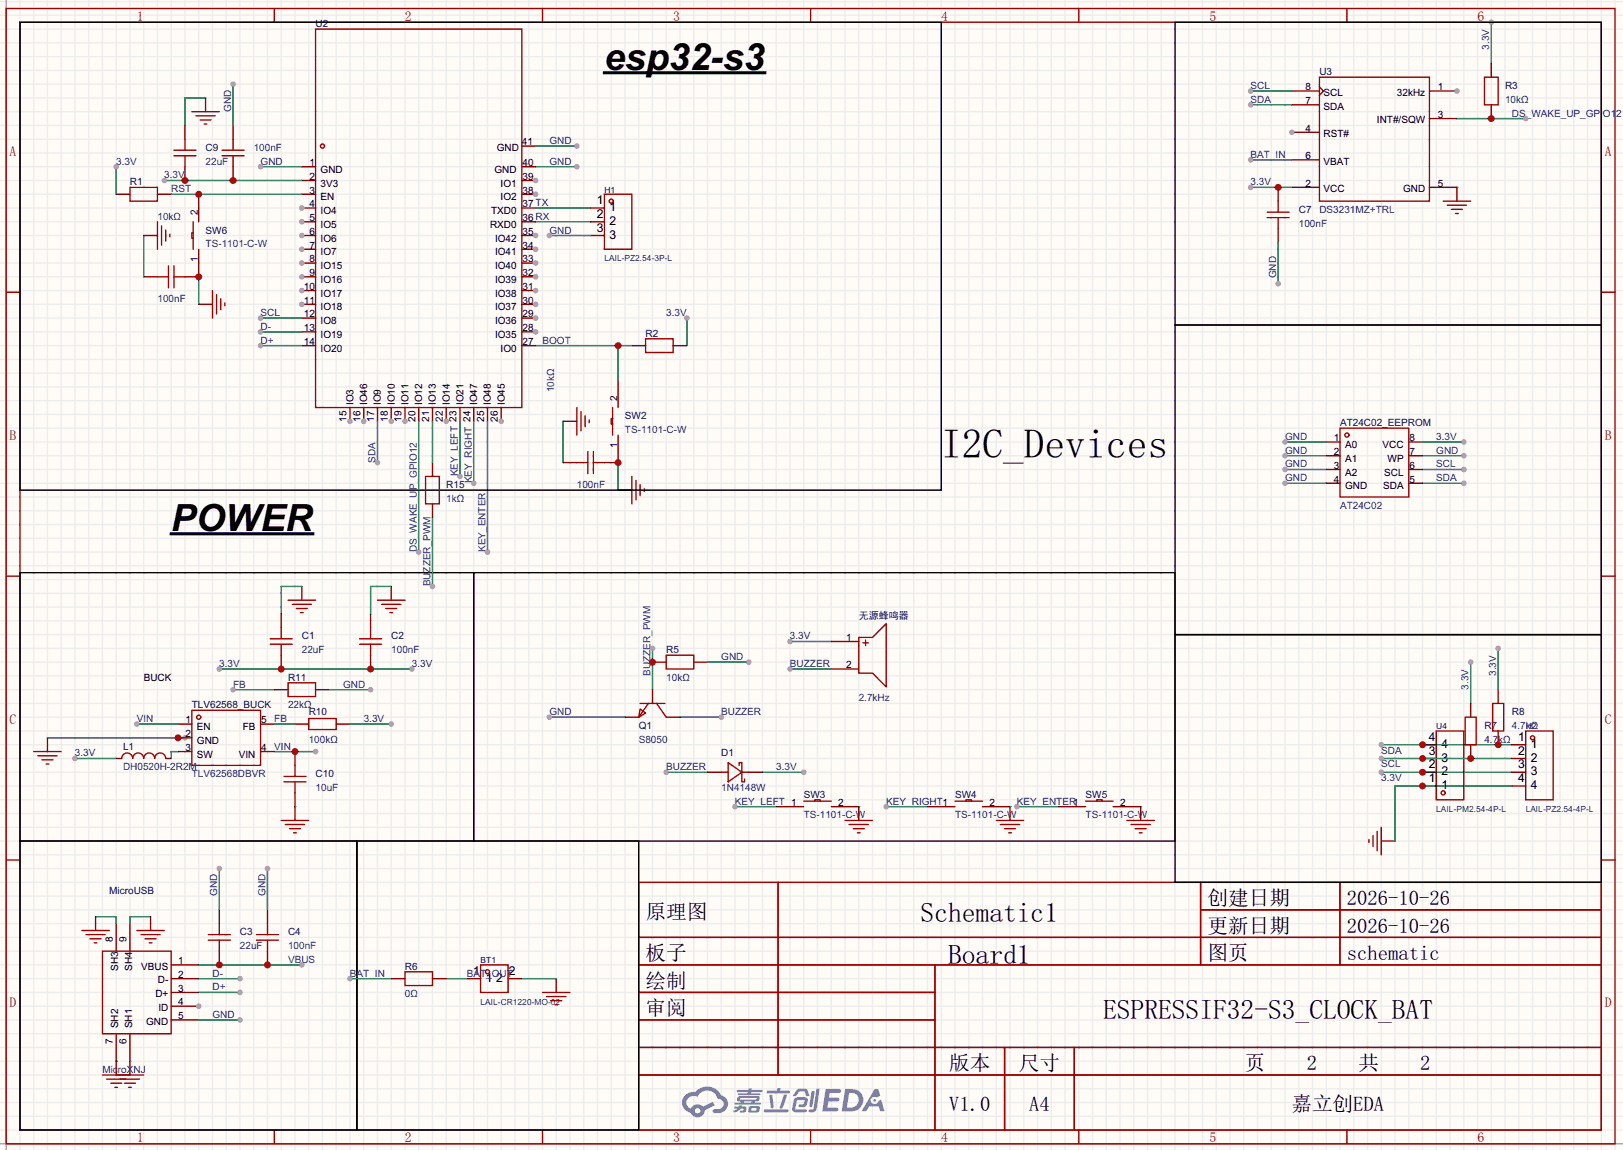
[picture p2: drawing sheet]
<svg xmlns="http://www.w3.org/2000/svg" width="300mm" height="212mm" viewBox="0 0 300 212" stroke-linecap="round" stroke-linejoin="round" font-family="sans-serif">
<defs><g id="words">
<text font-size="7.6" x="173.9" y="84.6">I2C_Devices</text>
<g font-size="6.9">
<text x="111.6" y="12.9">esp32-s3</text>
<text x="31.6" y="98">POWER</text>
</g>
<g font-size="5.1">
<text x="170" y="170.2">Schematic1</text>
<text x="175.1" y="177.8">Board1</text>
<text x="203.8" y="188">ESPRESSIF32-S3_CLOCK_BAT</text>
</g>
<g font-size="3.8">
<text x="223" y="167">创建日期</text>
<text x="248.8" y="167">2026-10-26</text>
<text x="119.3" y="169.6">原理图</text>
<text x="223" y="172.1">更新日期</text>
<text x="248.8" y="172.1">2026-10-26</text>
<text x="119.3" y="177.2">板子</text>
<text x="223" y="177.2">图页</text>
<text x="248.8" y="177.2">schematic</text>
<text x="119.3" y="182.3">绘制</text>
<text x="119.3" y="187.4">审阅</text>
<text x="175.3" y="197.5">版本</text>
<text x="188.2" y="197.5">尺寸</text>
<text x="230" y="197.5">页</text>
<text x="241.4" y="197.5">2</text>
<text x="250.9" y="197.5">共</text>
<text x="262.4" y="197.5">2</text>
<text x="175.3" y="205.1">V1.0</text>
<text x="190.1" y="205.1">A4</text>
<text x="238.5" y="205.1">嘉立创EDA</text>
</g>
<g font-size="2.5" fill="#a00000">
<text x="25.3" y="3.8">1</text>
<text x="74.8" y="3.8">2</text>
<text x="124.3" y="3.8">3</text>
<text x="173.9" y="3.8">4</text>
<text x="223.4" y="3.8">5</text>
<text x="272.9" y="3.8">6</text>
<text x="1.8" y="28.8">A</text>
<text x="296.4" y="28.8">A</text>
<text x="1.8" y="81.2">B</text>
<text x="296.4" y="81.2">B</text>
<text x="1.8" y="133.5">C</text>
<text x="296.4" y="133.5">C</text>
<text x="1.8" y="185.9">D</text>
<text x="296.4" y="185.9">D</text>
<text x="25.3" y="210.9">1</text>
<text x="74.8" y="210.9">2</text>
<text x="124.3" y="210.9">3</text>
<text x="173.9" y="210.9">4</text>
<text x="223.4" y="210.9">5</text>
<text x="272.9" y="210.9">6</text>
</g>
<g font-size="2.2">
<text x="110.3" y="37.7">1</text>
<text x="110.3" y="40.2">2</text>
<text x="112.6" y="39">1</text>
<text x="112.6" y="41.5">2</text>
<text x="110.3" y="42.8">3</text>
<text x="112.6" y="44">3</text>
<text x="263.9" y="136.8">4</text>
<text x="280.4" y="136.8">1</text>
<text x="263.9" y="141.8">2</text>
<text x="263.9" y="139.3">3</text>
<text x="266.2" y="143.1">2</text>
<text x="266.2" y="140.6">3</text>
<text x="266.2" y="138">4</text>
<text x="280.4" y="139.3">2</text>
<text x="280.4" y="141.8">3</text>
<text x="282.8" y="138">1</text>
<text x="282.8" y="140.6">2</text>
<text x="282.8" y="143.1">3</text>
<text x="263.9" y="144.4">1</text>
<text x="266.2" y="145.6">1</text>
<text x="280.4" y="144.4">4</text>
<text x="282.8" y="145.6">4</text>
<text x="87.4" y="179.9">1</text>
<text x="94" y="179.9">2</text>
<text x="89.7" y="181.2">1</text>
<text x="91.7" y="181.2">2</text>
</g>
<g font-size="1.8" fill="#000080">
<text x="58.3" y="5">U2</text>
<text x="243.7" y="13.9">U3</text>
<text x="278" y="16.4">R3</text>
<text x="38" y="27.9">C9</text>
<text x="24" y="34.2">R1</text>
<text x="239.9" y="39.3">C7</text>
<text x="38" y="43.1">SW6</text>
<text x="119.3" y="62.2">R2</text>
<text x="115.4" y="77.4">SW2</text>
<text x="247.5" y="78.7">AT24C02_EEPROM</text>
<text x="82.4" y="90.1">R15</text>
<text x="55.8" y="118">C1</text>
<text x="72.3" y="118">C2</text>
<text x="158.6" y="114.2">无源蜂鸣器</text>
<text x="53.2" y="125.7">R11</text>
<text x="123.1" y="120.6">R5</text>
<text x="35.4" y="130.7">TLV62568_BUCK</text>
<text x="57" y="132">R10</text>
<text x="118" y="134.5">Q1</text>
<text x="274.2" y="134.5">R7</text>
<text x="279.3" y="132">R8</text>
<text x="22.7" y="138.4">L1</text>
<text x="58.3" y="143.4">C10</text>
<text x="133.2" y="139.6">D1</text>
<text x="148.5" y="147.2">SW3</text>
<text x="176.4" y="147.2">SW4</text>
<text x="200.5" y="147.2">SW5</text>
<text x="20.2" y="165">MicroUSB</text>
<text x="44.3" y="172.6">C3</text>
<text x="53.2" y="172.6">C4</text>
<text x="74.8" y="179">R6</text>
</g>
<g font-size="1.8" fill="#00f">
<text x="275.1" y="9.2" transform="rotate(-90 275.1 9.2)">3.3V</text>
<text x="231" y="16.4">SCL</text>
<text x="42.7" y="20.6" transform="rotate(-90 42.7 20.6)">GND</text>
<text x="231" y="19">SDA</text>
<text x="278" y="19">10kΩ</text>
<text x="279.3" y="21.5">DS_WAKE_UP_GPIO12</text>
<text x="46.9" y="27.9">100nF</text>
<text x="101.5" y="26.6">GND</text>
<text x="231" y="29.1">BAT_IN</text>
<text x="21.5" y="30.4">3.3V</text>
<text x="30.4" y="32.9">3.3V</text>
<text x="31.6" y="35.5">RST</text>
<text x="38" y="30.4">22uF</text>
<text x="48.1" y="30.4">GND</text>
<text x="101.5" y="30.4">GND</text>
<text x="231" y="34.2">3.3V</text>
<text x="29.1" y="40.6">10kΩ</text>
<text x="239.9" y="41.8">100nF</text>
<text x="243.7" y="39.3">DS3231MZ+TRL</text>
<text x="38" y="45.6">TS-1101-C-W</text>
<text x="101.5" y="43.1">GND</text>
<text x="235.7" y="51.4" transform="rotate(-90 235.7 51.4)">GND</text>
<text x="29.1" y="55.8">100nF</text>
<text x="48.1" y="58.3">SCL</text>
<text x="123.1" y="58.3">3.3V</text>
<text x="48.1" y="60.9">D-</text>
<text x="48.1" y="63.4">D+</text>
<text x="100.2" y="63.4">BOOT</text>
<text x="102.4" y="72.4" transform="rotate(-90 102.4 72.4)">10kΩ</text>
<text x="115.4" y="79.9">TS-1101-C-W</text>
<text x="237.4" y="81.2">GND</text>
<text x="237.4" y="83.7">GND</text>
<text x="265.3" y="81.2">3.3V</text>
<text x="265.3" y="83.7">GND</text>
<text x="69.4" y="85.4" transform="rotate(-90 69.4 85.4)">SDA</text>
<text x="84.6" y="87.9" transform="rotate(-90 84.6 87.9)">KEY_LEFT</text>
<text x="87.1" y="89.2" transform="rotate(-90 87.1 89.2)">KEY_RIGHT</text>
<text x="237.4" y="86.3">GND</text>
<text x="237.4" y="88.8">GND</text>
<text x="265.3" y="86.3">SCL</text>
<text x="265.3" y="88.8">SDA</text>
<text x="82.4" y="92.6">1kΩ</text>
<text x="106.6" y="90.1">100nF</text>
<text x="247.5" y="93.9">AT24C02</text>
<text x="77" y="101.9" transform="rotate(-90 77 101.9)">DS_WAKE_UP_GPIO12</text>
<text x="89.7" y="101.9" transform="rotate(-90 89.7 101.9)">KEY_ENTER</text>
<text x="79.5" y="108.2" transform="rotate(-90 79.5 108.2)">BUZZER_PWM</text>
<text x="145.9" y="118">3.3V</text>
<text x="40.5" y="123.1">3.3V</text>
<text x="55.8" y="120.6">22uF</text>
<text x="72.3" y="120.6">100nF</text>
<text x="76.1" y="123.1">3.3V</text>
<text x="120.2" y="124.8" transform="rotate(-90 120.2 124.8)">BUZZER_PWM</text>
<text x="123.1" y="125.7">10kΩ</text>
<text x="133.2" y="121.8">GND</text>
<text x="145.9" y="123.1">BUZZER</text>
<text x="276.4" y="124.8" transform="rotate(-90 276.4 124.8)">3.3V</text>
<text x="43.1" y="126.9">FB</text>
<text x="53.2" y="130.7">22kΩ</text>
<text x="63.4" y="126.9">GND</text>
<text x="158.6" y="129.5">2.7kHz</text>
<text x="271.3" y="127.3" transform="rotate(-90 271.3 127.3)">3.3V</text>
<text x="25.3" y="133.3">VIN</text>
<text x="50.7" y="133.3">FB</text>
<text x="57" y="137.1">100kΩ</text>
<text x="67.2" y="133.3">3.3V</text>
<text x="101.5" y="132">GND</text>
<text x="118" y="137.1">S8050</text>
<text x="133.2" y="132">BUZZER</text>
<text x="274.2" y="137.1">4.7kΩ</text>
<text x="279.3" y="134.5">4.7kΩ</text>
<text x="13.8" y="139.6">3.3V</text>
<text x="22.7" y="142.2">DH0520H-2R2M</text>
<text x="35.4" y="143.4">TLV62568DBVR</text>
<text x="50.7" y="138.4">VIN</text>
<text x="123.1" y="142.2">BUZZER</text>
<text x="143.4" y="142.2">3.3V</text>
<text x="255.1" y="141.7">SCL</text>
<text x="255.1" y="139.1">SDA</text>
<text x="58.3" y="146">10uF</text>
<text x="133.2" y="146">1N4148W</text>
<text x="135.8" y="148.5">KEY_LEFT</text>
<text x="163.7" y="148.5">KEY_RIGHT</text>
<text x="187.8" y="148.5">KEY_ENTER1</text>
<text x="255.1" y="144.2">3.3V</text>
<text x="148.5" y="151.1">TS-1101-C-W</text>
<text x="176.4" y="151.1">TS-1101-C-W</text>
<text x="200.5" y="151.1">TS-1101-C-W</text>
<text x="40.1" y="165.4" transform="rotate(-90 40.1 165.4)">GND</text>
<text x="49" y="165.4" transform="rotate(-90 49 165.4)">GND</text>
<text x="44.3" y="175.2">22uF</text>
<text x="53.2" y="175.2">100nF</text>
<text x="53.2" y="177.7">VBUS</text>
<text x="39.2" y="180.3">D-</text>
<text x="39.2" y="182.8">D+</text>
<text x="64.6" y="180.3">BAT_IN</text>
<text x="74.8" y="184.1">0Ω</text>
<text x="86.2" y="180.3">BAT_OUT</text>
<text x="39.2" y="187.9">GND</text>
<text x="18.9" y="198">MicroXNJ</text>
</g>
<g font-size="1.8">
<text x="241.2" y="16.7">8</text>
<text x="244.5" y="17.7">SCL</text>
<text x="258" y="17.7">32kHz</text>
<text x="265.6" y="16.7">1</text>
<text x="241.2" y="19.2">7</text>
<text x="244.5" y="20.2">SDA</text>
<text x="254.3" y="22.8">INT#/SQW</text>
<text x="265.6" y="21.7">3</text>
<text x="91.8" y="27.8">GND</text>
<text x="96.4" y="26.8">41</text>
<text x="241.2" y="24.3">4</text>
<text x="241.2" y="29.4">6</text>
<text x="244.5" y="25.3">RST#</text>
<text x="57.1" y="30.6">1</text>
<text x="57.1" y="33.2">2</text>
<text x="57.1" y="35.7">3</text>
<text x="59.2" y="31.9">GND</text>
<text x="59.2" y="34.4">3V3</text>
<text x="91.3" y="31.9">GND</text>
<text x="92.5" y="34.4">IO1</text>
<text x="96.5" y="35.7">38</text>
<text x="96.5" y="33.2">39</text>
<text x="96.5" y="30.6">40</text>
<text x="241.2" y="34.4">2</text>
<text x="244.5" y="35.5">VCC</text>
<text x="244.5" y="30.4">VBAT</text>
<text x="259.2" y="35.5">GND</text>
<text x="265.6" y="34.4">5</text>
<text x="36.6" y="39.7" transform="rotate(-90 36.6 39.7)">2</text>
<text x="57.1" y="38.3">4</text>
<text x="57.1" y="40.8">5</text>
<text x="59.2" y="37">EN</text>
<text x="59.2" y="39.5">IO4</text>
<text x="90.7" y="39.5">TXD0</text>
<text x="92.5" y="37">IO2</text>
<text x="96.5" y="40.8">36 RX</text>
<text x="96.5" y="38.3">37 TX</text>
<text x="57.1" y="43.3">6</text>
<text x="57.1" y="45.9">7</text>
<text x="59.2" y="42.1">IO5</text>
<text x="59.2" y="44.6">IO6</text>
<text x="59.2" y="47.1">IO7</text>
<text x="90.5" y="42.1">RXD0</text>
<text x="91.4" y="47.1">IO41</text>
<text x="91.4" y="44.6">IO42</text>
<text x="96.5" y="45.9">34</text>
<text x="96.5" y="43.3">35</text>
<text x="36.6" y="48.3" transform="rotate(-90 36.6 48.3)">1</text>
<text x="56.1" y="53.5">10</text>
<text x="57.1" y="48.4">8</text>
<text x="57.1" y="51">9</text>
<text x="59.2" y="49.7">IO15</text>
<text x="59.2" y="52.2">IO16</text>
<text x="91.4" y="52.2">IO39</text>
<text x="91.4" y="49.7">IO40</text>
<text x="96.5" y="53.5">31</text>
<text x="96.5" y="51">32</text>
<text x="96.5" y="48.4">33</text>
<text x="56.1" y="56">11</text>
<text x="56.1" y="58.6">12</text>
<text x="59.2" y="54.8">IO17</text>
<text x="59.2" y="57.3">IO18</text>
<text x="59.2" y="59.8">IO8</text>
<text x="91.4" y="59.8">IO36</text>
<text x="91.4" y="57.3">IO37</text>
<text x="91.4" y="54.8">IO38</text>
<text x="96.5" y="58.6">29</text>
<text x="96.5" y="56">30</text>
<text x="56.1" y="61.1">13</text>
<text x="56.1" y="63.7">14</text>
<text x="59.2" y="62.4">IO19</text>
<text x="59.2" y="64.9">IO20</text>
<text x="91.4" y="62.4">IO35</text>
<text x="92.5" y="64.9">IO0</text>
<text x="96.5" y="63.7">27</text>
<text x="96.5" y="61.1">28</text>
<text x="64" y="77.9" transform="rotate(-90 64 77.9)">15</text>
<text x="65.3" y="74.8" transform="rotate(-90 65.3 74.8)">IO3</text>
<text x="66.6" y="77.9" transform="rotate(-90 66.6 77.9)">16</text>
<text x="67.8" y="74.8" transform="rotate(-90 67.8 74.8)">IO46</text>
<text x="69.1" y="77.9" transform="rotate(-90 69.1 77.9)">17</text>
<text x="70.4" y="74.8" transform="rotate(-90 70.4 74.8)">IO9</text>
<text x="71.6" y="77.9" transform="rotate(-90 71.6 77.9)">18</text>
<text x="72.9" y="74.8" transform="rotate(-90 72.9 74.8)">IO10</text>
<text x="74.2" y="77.9" transform="rotate(-90 74.2 77.9)">19</text>
<text x="75.4" y="74.8" transform="rotate(-90 75.4 74.8)">IO11</text>
<text x="76.7" y="77.9" transform="rotate(-90 76.7 77.9)">20</text>
<text x="78" y="74.8" transform="rotate(-90 78 74.8)">IO12</text>
<text x="79.3" y="77.9" transform="rotate(-90 79.3 77.9)">21</text>
<text x="80.5" y="74.8" transform="rotate(-90 80.5 74.8)">IO13</text>
<text x="81.8" y="77.9" transform="rotate(-90 81.8 77.9)">22</text>
<text x="83.1" y="74.8" transform="rotate(-90 83.1 74.8)">IO14</text>
<text x="84.3" y="77.9" transform="rotate(-90 84.3 77.9)">23</text>
<text x="85.6" y="74.8" transform="rotate(-90 85.6 74.8)">IO21</text>
<text x="86.9" y="77.9" transform="rotate(-90 86.9 77.9)">24</text>
<text x="88.1" y="74.8" transform="rotate(-90 88.1 74.8)">IO47</text>
<text x="89.4" y="77.9" transform="rotate(-90 89.4 77.9)">25</text>
<text x="90.7" y="74.8" transform="rotate(-90 90.7 74.8)">IO48</text>
<text x="92" y="77.9" transform="rotate(-90 92 77.9)">26</text>
<text x="93.2" y="74.8" transform="rotate(-90 93.2 74.8)">IO45</text>
<text x="114" y="74" transform="rotate(-90 114 74)">2</text>
<text x="114" y="82.6" transform="rotate(-90 114 82.6)">1</text>
<text x="246.4" y="81.4">1</text>
<text x="246.4" y="84">2</text>
<text x="248.5" y="82.7">A0</text>
<text x="255.4" y="82.7">VCC</text>
<text x="260.3" y="84">7</text>
<text x="260.3" y="81.4">8</text>
<text x="246.4" y="86.5">3</text>
<text x="246.4" y="89.1">4</text>
<text x="248.5" y="85.2">A1</text>
<text x="248.5" y="87.8">A2</text>
<text x="255.7" y="87.8">SCL</text>
<text x="256.3" y="85.2">WP</text>
<text x="260.3" y="89.1">5</text>
<text x="260.3" y="86.5">6</text>
<text x="248.5" y="90.3">GND</text>
<text x="255.5" y="90.3">SDA</text>
<text x="156.3" y="118.3">1</text>
<text x="26.5" y="125.7">BUCK</text>
<text x="156.3" y="123.3">2</text>
<text x="34.3" y="133.5">1</text>
<text x="34.3" y="136">2</text>
<text x="36.4" y="134.8">EN</text>
<text x="36.4" y="137.3">GND</text>
<text x="44.8" y="134.8">FB</text>
<text x="48.3" y="133.5">5</text>
<text x="34.3" y="138.6">3</text>
<text x="36.4" y="139.9">SW</text>
<text x="44.1" y="139.9">VIN</text>
<text x="48.3" y="138.6">4</text>
<text x="146.2" y="148.7">1</text>
<text x="154.8" y="148.7">2</text>
<text x="174.1" y="148.7">1</text>
<text x="182.8" y="148.7">2</text>
<text x="206.9" y="148.7">2</text>
<text x="20.8" y="173.8" transform="rotate(-90 20.8 173.8)">8</text>
<text x="23.4" y="173.8" transform="rotate(-90 23.4 173.8)">9</text>
<text x="21.9" y="179.2" transform="rotate(-90 21.9 179.2)">SH3</text>
<text x="24.4" y="179.2" transform="rotate(-90 24.4 179.2)">SH4</text>
<text x="26.1" y="179">VBUS</text>
<text x="32.9" y="178">1</text>
<text x="28.7" y="184.1">D+</text>
<text x="29.2" y="181.5">D-</text>
<text x="32.9" y="185.6">4</text>
<text x="32.9" y="183">3</text>
<text x="32.9" y="180.5">2</text>
<text x="21.9" y="189.8" transform="rotate(-90 21.9 189.8)">SH2</text>
<text x="24.4" y="189.8" transform="rotate(-90 24.4 189.8)">SH1</text>
<text x="27" y="189.1">GND</text>
<text x="29.3" y="186.6">ID</text>
<text x="32.9" y="188.1">5</text>
<text x="20.8" y="192.6" transform="rotate(-90 20.8 192.6)">7</text>
<text x="23.4" y="192.6" transform="rotate(-90 23.4 192.6)">6</text>
</g>
<g font-size="1.6" fill="#000080">
<text x="111.6" y="35.5">H1</text>
<text x="265.3" y="134.6">U4</text>
<text x="281.8" y="134.6">H2</text>
<text x="88.8" y="177.8">BT1</text>
</g>
<g font-size="1.6" fill="#00f">
<text x="111.6" y="48.2">LAIL-PZ2.54-3P-L</text>
<text x="265.3" y="149.8">LAIL-PM2.54-4P-L</text>
<text x="281.8" y="149.8">LAIL-PZ2.54-4P-L</text>
<text x="88.8" y="185.4">LAIL-CR1220-MO-02</text>
</g>
</g></defs>
<path d="M0 0h299.8v212.3h-299.8z" fill="#fffcf7"/>
<g fill="none" stroke="#ededed" stroke-width=".25">
<path d="M0 .3h299.8M0 2.8h299.8M0 5.4h299.8M0 7.9h299.8M0 10.5h299.8M0 13h299.8M0 15.5h299.8M0 18.1h299.8M1.1 0v212.3M3.7 0v212.3M6.2 0v212.3M8.8 0v212.3"/>
<path d="M11.3 0v212.3M13.8 0v212.3M16.4 0v212.3M18.9 0v212.3M21.5 0v212.3M24 0v212.3M26.5 0v212.3M29.1 0v212.3M31.6 0v212.3M34.2 0v212.3M36.7 0v212.3M39.2 0v212.3"/>
<path d="M41.8 0v212.3M44.3 0v212.3M46.9 0v212.3M49.4 0v212.3M51.9 0v212.3M54.5 0v212.3M57 0v212.3M59.6 0v212.3M62.1 0v212.3M64.6 0v212.3M67.2 0v212.3M69.7 0v212.3"/>
<path d="M72.3 0v212.3M74.8 0v212.3M77.3 0v212.3M79.9 0v212.3M82.4 0v212.3M85 0v212.3M87.5 0v212.3M90 0v212.3M92.6 0v212.3M95.1 0v212.3M97.7 0v212.3M100.2 0v212.3"/>
<path d="M102.7 0v212.3M105.3 0v212.3M107.8 0v212.3M110.4 0v212.3M112.9 0v212.3M115.4 0v212.3M118 0v212.3M120.5 0v212.3M123.1 0v212.3M125.6 0v212.3M128.1 0v212.3M130.7 0v212.3"/>
<path d="M133.2 0v212.3M135.8 0v212.3M138.3 0v212.3M140.8 0v212.3M143.4 0v212.3M145.9 0v212.3M148.5 0v212.3M151 0v212.3M153.5 0v212.3M156.1 0v212.3M158.6 0v212.3M161.2 0v212.3"/>
<path d="M163.7 0v212.3M166.2 0v212.3M168.8 0v212.3M171.3 0v212.3M173.9 0v212.3M176.4 0v212.3M178.9 0v212.3M181.5 0v212.3M184 0v212.3M186.6 0v212.3M189.1 0v212.3M191.6 0v212.3"/>
<path d="M194.2 0v212.3M196.7 0v212.3M199.3 0v212.3M201.8 0v212.3M204.3 0v212.3M206.9 0v212.3M209.4 0v212.3M212 0v212.3M214.5 0v212.3M217 0v212.3M219.6 0v212.3M222.1 0v212.3"/>
<path d="M224.7 0v212.3M227.2 0v212.3M229.7 0v212.3M232.3 0v212.3M234.8 0v212.3M237.4 0v212.3M239.9 0v212.3M242.4 0v212.3M245 0v212.3M247.5 0v212.3M250.1 0v212.3M252.6 0v212.3"/>
<path d="M255.1 0v212.3M257.7 0v212.3M260.2 0v212.3M262.8 0v212.3M265.3 0v212.3M267.8 0v212.3M270.4 0v212.3M272.9 0v212.3M275.5 0v212.3M278 0v212.3M280.5 0v212.3M283.1 0v212.3"/>
<path d="M285.6 0v212.3M288.2 0v212.3M290.7 0v212.3M293.2 0v212.3M295.8 0v212.3M298.3 0v212.3M0 20.6h299.8M0 23.2h299.8M0 25.7h299.8M0 28.2h299.8M0 30.8h299.8M0 33.3h299.8"/>
<path d="M0 35.9h299.8M0 38.4h299.8M0 40.9h299.8M0 43.5h299.8M0 46h299.8M0 48.6h299.8M0 51.1h299.8M0 53.6h299.8M0 56.2h299.8M0 58.7h299.8M0 61.3h299.8M0 63.8h299.8"/>
<path d="M0 66.3h299.8M0 68.9h299.8M0 71.4h299.8M0 74h299.8M0 76.5h299.8M0 79h299.8M0 81.6h299.8M0 84.1h299.8M0 86.7h299.8M0 89.2h299.8M0 91.7h299.8M0 94.3h299.8"/>
<path d="M0 96.8h299.8M0 99.4h299.8M0 101.9h299.8M0 104.4h299.8M0 107h299.8M0 109.5h299.8M0 112.1h299.8M0 114.6h299.8M0 117.1h299.8M0 119.7h299.8M0 122.2h299.8M0 124.8h299.8"/>
<path d="M0 127.3h299.8M0 129.8h299.8M0 132.4h299.8M0 134.9h299.8M0 137.5h299.8M0 140h299.8M0 142.5h299.8M0 145.1h299.8M0 147.6h299.8M0 150.2h299.8M0 152.7h299.8M0 155.2h299.8"/>
<path d="M0 157.8h299.8M0 160.3h299.8M0 162.9h299.8M0 165.4h299.8M0 167.9h299.8M0 170.5h299.8M0 173h299.8M0 175.6h299.8M0 178.1h299.8M0 180.6h299.8M0 183.2h299.8M0 185.7h299.8"/>
<path d="M0 188.3h299.8M0 190.8h299.8M0 193.3h299.8M0 195.9h299.8M0 198.4h299.8M0 201h299.8M0 203.5h299.8M0 206h299.8M0 208.6h299.8M0 211.1h299.8"/>
</g>
<path d="M1.1 0v212.3M0 211.1h299.8" fill="none" stroke="#999" stroke-width=".25"/>
<g fill="none" stroke="#a10000" stroke-width=".25">
<path d="M1.1 1.6h297.2v209.5h-297.2zM3.7 4.1h292.1v204.5h-292.1zM50.7 1.6v2.5M100.2 1.6v2.5M149.7 1.6v2.5M199.3 1.6v2.5M248.8 1.6v2.5M1.1 54h2.6M295.8 54h2.5M1.1 106.3h2.6M295.8 106.3h2.5M1.1 158.7h2.6"/>
<path d="M295.8 158.7h2.5M118 162.9h177.8v45.7h-177.8zM118 173h177.8M118 178.1h177.8M143.7 162.9v35.5M172.7 178.1v30.5M221.8 162.9v15.2M221.8 167.9h74M247.5 162.9v15.2M118 183.2h54.7M118 193.3h177.8M118 188.3h54.7"/>
<path d="M118 198.4h177.8M185.6 193.3v15.3M198.4 193.3v15.3M50.7 208.6v2.5M100.2 208.6v2.5M149.7 208.6v2.5M199.3 208.6v2.5M248.8 208.6v2.5"/>
</g>
<g fill="#5487ff">
<path d="M152.5 201h1.6a1.34 1.34 0 0 1 1.2 .2 .37 .37 0 0 1-.3 .5h-1.7l-.2 .9h1.6a.37 .37 0 0 1 .4 .4 .37 .37 0 0 1-.4 .3h-1.7l-.2 1.1h.8a1.26 1.26 0 0 1 1.2 .2 .36 .36 0 0 1-.3 .5h-2.6z"/>
<path d="M161.5 201h.8l.3 1.3-.6 .3a.72 .72 0 0 0-1.1 .2 .72 .72 0 0 0 .3 1 .72 .72 0 0 0 1-.4l.1-.2 .5-.3 .6 2.2h-.8l-.3-.9h-1.8l-.5 .9h-.9z"/>
<path d="M149.9 201.4h.6l-.4 2.7a.31 .31 0 0 1-.3 .3 .31 .31 0 0 1-.3-.3z"/>
<path d="M150.8 200.9h.6l-.5 3.7a.97 .97 0 0 1-1.5 .5l.1-.3 .6-.1 .2-.1z"/>
<path d="M147.1 201.2l.5-.3 1.3 .1 .3 .4 .3 .8-.1 .1h-.5l-.3-.8h-.8h-.2l-.6 .8h-.5v-.2z"/>
<path d="M146.8 202.8l.4-.3h1.5a.69 .69 0 0 1 .5 .4 .69 .69 0 0 1-.1 .8 .74 .74 0 0 1-.8 .7h-.6a.27 .27 0 0 1-.2-.4 .27 .27 0 0 1 .3-.2h.6l.2-.8-1.4 .1-.3 1.6 1.9 .1a.28 .28 0 0 1 .2 .3 .28 .28 0 0 1-.3 .2h-1.9l-.4-.3-.1-.4z"/>
<path d="M141.1 204.7h4.3a.28 .28 0 0 1 .3 .3 .28 .28 0 0 1-.3 .3h-4.2l-.1-.1z"/>
<path d="M144.8 202h.6l-.8 2.5a.3 .3 0 0 1-.4 .1 .3 .3 0 0 1-.2-.2z"/>
<path d="M142.1 202.1h.6l.2 2.2-.2 .3-.4-.2z"/>
<path d="M141.7 201.3h1.8l.2-.5h.5l-.1 .5h1.5a.27 .27 0 0 1 .3 .3 .27 .27 0 0 1-.3 .2h-3.8l-.2-.1z"/>
<path d="M135.7 204.2h.8v-.2h.6l-.1 .2h.8a.7 .7 0 0 1-.5 1.2h-.6v-.4l.6-.1v-.2l-.4-.1-.5 .5-.8 .3-.2-.4 .8-.4h-.6z"/>
<path d="M136.1 201.2h2.1l.1-.3h.6l-.1 .3h1.9l.2 .2-.2 .2h-1.9l-.1 .2h1.6l.2 .2-.2 .1h-3.9l-.1-.3h1.8v-.2h-1.9l-.1-.2z"/>
<path d="M156.1 201l-.6 4.1h1.4a2.14 2.14 0 0 0 2.6-2.1 2.14 2.14 0 0 0-2.7-2zM156.8 201.7a1.37 1.37 0 0 1 1.8 1.2 1.37 1.37 0 0 1-1.5 1.5h-.7z"/>
<path d="M136.3 202.5a.47 .47 0 0 0-.2 .6 .47 .47 0 0 0 .6 .2l.1 .2h-1.1l-.1 .3 4.7 .1 .2-.2-.1-.2h-1l.1-.2a.6 .6 0 0 0 .7-.2 .6 .6 0 0 0 0-.8h-3.5zM136.8 202.7l2.8-.1 .1 .1-.1 .3h-2.8zM137.4 203.3h1.4l-.1 .2h-1.2z"/>
<path d="M138.4 204.3a.9 .9 0 0 0-.1 1 2.48 2.48 0 0 0 1.9-.1 .84 .84 0 0 0 0-1l-1.4-.1zM138.9 204.6l.7-.1 .1 .3-.2 .2h-.7z"/>
<path d="M126.6 202.1a1.91 1.91 0 0 0-.5 2 1.91 1.91 0 0 0 1.5 1.3 1.35 1.35 0 0 0 1.5 .8 1.35 1.35 0 0 0 1.1-1.3l1.9-.9-.4-.6-1.8 .8a1.41 1.41 0 0 0-2.3 .4 1.25 1.25 0 0 1-.6-1.8 1.25 1.25 0 0 1 1.8-.3 1.97 1.97 0 0 1 2-1.2 1.97 1.97 0 0 1 1.8 1.5 .96 .96 0 0 1 1 .9 .96 .96 0 0 1-.9 1h-.6a.39 .39 0 0 0-.5 .3 .39 .39 0 0 0 .4 .5 1.87 1.87 0 0 0 1.9-.6 1.87 1.87 0 0 0 .4-2l-.7-.6-.4-.2a2.86 2.86 0 0 0-4.8-.6h-.3a2.27 2.27 0 0 0-1.5 .6zM128.4 205a.5 .5 0 0 1 1 0 .5 .5 0 0 1-1 0z"/>
<circle cx="161.6" cy="203.1" r=".27"/>
</g>
<path d="M8.8 136.2v2.5" fill="none" stroke="#870000" stroke-width=".25"/>
<path d="M6.2 138.7h5.1M7 139.5h3.5M7.7 140.2h2.1M8.5 141h.5" fill="none" stroke="#a10000" stroke-width=".25"/>
<path d="M8.8 136.2h25.4" fill="none" stroke="#008700" stroke-width=".25"/>
<circle cx="34.2" cy="136.2" r=".51" fill="#999"/>
<path d="M50.7 138.7h7.6" fill="none" stroke="#008700" stroke-width=".25"/>
<circle cx="58.3" cy="138.7" r=".51" fill="#999"/>
<path d="M40.5 123.5h35.6" fill="none" stroke="#008700" stroke-width=".25"/>
<g fill="#999">
<circle cx="40.5" cy="123.5" r=".51"/>
<circle cx="76.1" cy="123.5" r=".51"/>
</g>
<path d="M38 18.1v2.5M55.8 108.2v2.6M68.5 113.3v2.6M68.5 120.9v2.6" fill="none" stroke="#870000" stroke-width=".25"/>
<path d="M35.4 20.6h5.1M36.2 21.4h3.6M37 22.1h2M37.7 22.9h.5M53.2 110.8h5.1M54 111.5h3.5M54.7 112.3h2.1M55.5 113.1h.5M66.4 117.9h4.1M68.5 115.9v2M68.5 118.9v2" fill="none" stroke="#a10000" stroke-width=".25"/>
<path d="M38 18.1h-3.8v5.1M55.8 108.2h-3.9v5.1" fill="none" stroke="#008700" stroke-width=".25"/>
<circle cx="68.5" cy="123.5" r=".63" fill="#c00"/>
<g fill="none" stroke="#a10000" stroke-width=".25">
<path d="M234.1 39.2h4M236.1 37.1v2.1M234.1 40.2h4M236.1 40.2v2M49.9 118.9h4.1M66.4 118.9h4.1M69.7 110.8h5.1M70.5 111.5h3.5M71.2 112.3h2.1M72 113.1h.5M47.4 172.5h4M47.4 173.5h4"/>
<path d="M49.4 170.5v2M49.4 173.5v2.1"/>
</g>
<path d="M236.1 34.6v2.5M236.1 42.2v2.5M72.3 108.2v2.6M51.9 120.9v2.6M49.4 167.9v2.6M49.4 175.6v2.5" fill="none" stroke="#870000" stroke-width=".25"/>
<path d="M72.3 108.2h-3.8v5.1" fill="none" stroke="#008700" stroke-width=".25"/>
<circle cx="51.9" cy="123.5" r=".63" fill="#c00"/>
<g fill="none" stroke="#a10000" stroke-width=".25">
<path d="M32.1 28.7h4.1M32.1 27.7h4.1M34.2 25.7v2M34.2 28.7v2.1M49.9 117.9h4.1M51.9 115.9v2M51.9 118.9v2M265.3 134.9h5.1v12.7h-5.1zM252.9 155v.5M253.6 154.2v2M254.4 153.5v3.5M255.1 152.7v5.1"/>
<circle cx="266.6" cy="146.3" r=".38"/>
</g>
<path d="M34.2 23.2v2.5M34.2 30.8v2.5M51.9 113.3v2.6M262.8 140h2.5M262.8 137.5h2.5M255.1 155.2h2.6M262.8 145.1h2.5M262.8 142.5h2.5" fill="none" stroke="#870000" stroke-width=".25"/>
<path d="M279.3 145.1h-21.6v10.1" fill="none" stroke="#008700" stroke-width=".25"/>
<circle cx="262.8" cy="145.1" r=".63" fill="#c00"/>
<path d="M255.1 142.5h24.2" fill="none" stroke="#008700" stroke-width=".25"/>
<circle cx="262.8" cy="142.5" r=".63" fill="#c00"/>
<circle cx="255.1" cy="142.5" r=".51" fill="#999"/>
<path d="M255.1 140h24.2" fill="none" stroke="#008700" stroke-width=".25"/>
<circle cx="262.8" cy="140" r=".63" fill="#c00"/>
<circle cx="255.1" cy="140" r=".51" fill="#999"/>
<path d="M255.1 137.5h24.2" fill="none" stroke="#008700" stroke-width=".25"/>
<circle cx="262.8" cy="137.5" r=".63" fill="#c00"/>
<circle cx="255.1" cy="137.5" r=".51" fill="#999"/>
<g fill="none" stroke="#a10000" stroke-width=".25">
<path d="M58.3 5.4h38.1v69.8h-38.1z"/>
<circle cx="59.6" cy="27" r=".38"/>
</g>
<path d="M55.8 30.8h2.5M55.8 33.3h2.5M55.8 35.9h2.5M55.8 38.4h2.5" fill="none" stroke="#870000" stroke-width=".25"/>
<circle cx="55.8" cy="38.4" r=".51" fill="#999"/>
<path d="M55.8 40.9h2.5" fill="none" stroke="#870000" stroke-width=".25"/>
<circle cx="55.8" cy="40.9" r=".51" fill="#999"/>
<path d="M55.8 43.5h2.5" fill="none" stroke="#870000" stroke-width=".25"/>
<circle cx="55.8" cy="43.5" r=".51" fill="#999"/>
<path d="M55.8 46h2.5" fill="none" stroke="#870000" stroke-width=".25"/>
<circle cx="55.8" cy="46" r=".51" fill="#999"/>
<path d="M55.8 48.6h2.5" fill="none" stroke="#870000" stroke-width=".25"/>
<circle cx="55.8" cy="48.6" r=".51" fill="#999"/>
<path d="M55.8 51.1h2.5" fill="none" stroke="#870000" stroke-width=".25"/>
<circle cx="55.8" cy="51.1" r=".51" fill="#999"/>
<path d="M55.8 53.6h2.5" fill="none" stroke="#870000" stroke-width=".25"/>
<circle cx="55.8" cy="53.6" r=".51" fill="#999"/>
<path d="M55.8 56.2h2.5" fill="none" stroke="#870000" stroke-width=".25"/>
<circle cx="55.8" cy="56.2" r=".51" fill="#999"/>
<path d="M55.8 58.7h2.5M55.8 61.3h2.5M55.8 63.8h2.5M64.6 75.2v2.6" fill="none" stroke="#870000" stroke-width=".25"/>
<circle cx="64.6" cy="77.8" r=".51" fill="#999"/>
<path d="M67.2 75.2v2.6" fill="none" stroke="#870000" stroke-width=".25"/>
<circle cx="67.2" cy="77.8" r=".51" fill="#999"/>
<path d="M69.7 75.2v2.6M72.3 75.2v2.6" fill="none" stroke="#870000" stroke-width=".25"/>
<circle cx="72.3" cy="77.8" r=".51" fill="#999"/>
<path d="M74.8 75.2v2.6" fill="none" stroke="#870000" stroke-width=".25"/>
<circle cx="74.8" cy="77.8" r=".51" fill="#999"/>
<path d="M77.3 75.2v2.6M79.9 75.2v2.6M82.4 75.2v2.6" fill="none" stroke="#870000" stroke-width=".25"/>
<circle cx="82.4" cy="77.8" r=".51" fill="#999"/>
<path d="M85 75.2v2.6M87.5 75.2v2.6M90 75.2v2.6M92.6 75.2v2.6" fill="none" stroke="#870000" stroke-width=".25"/>
<circle cx="92.6" cy="77.8" r=".51" fill="#999"/>
<path d="M96.4 63.8h2.5M96.4 61.3h2.5" fill="none" stroke="#870000" stroke-width=".25"/>
<circle cx="98.9" cy="61.3" r=".51" fill="#999"/>
<path d="M96.4 58.7h2.5" fill="none" stroke="#870000" stroke-width=".25"/>
<circle cx="98.9" cy="58.7" r=".51" fill="#999"/>
<path d="M96.4 56.2h2.5" fill="none" stroke="#870000" stroke-width=".25"/>
<circle cx="98.9" cy="56.2" r=".51" fill="#999"/>
<path d="M96.4 53.6h2.5" fill="none" stroke="#870000" stroke-width=".25"/>
<circle cx="98.9" cy="53.6" r=".51" fill="#999"/>
<path d="M96.4 51.1h2.5" fill="none" stroke="#870000" stroke-width=".25"/>
<circle cx="98.9" cy="51.1" r=".51" fill="#999"/>
<path d="M96.4 48.6h2.5" fill="none" stroke="#870000" stroke-width=".25"/>
<circle cx="98.9" cy="48.6" r=".51" fill="#999"/>
<path d="M96.4 46h2.5" fill="none" stroke="#870000" stroke-width=".25"/>
<circle cx="98.9" cy="46" r=".51" fill="#999"/>
<path d="M96.4 43.5h2.5" fill="none" stroke="#870000" stroke-width=".25"/>
<circle cx="98.9" cy="43.5" r=".51" fill="#999"/>
<path d="M96.4 38.4h2.5M96.4 35.9h2.5M96.4 40.9h2.5" fill="none" stroke="#870000" stroke-width=".25"/>
<circle cx="98.9" cy="35.9" r=".51" fill="#999"/>
<path d="M96.4 33.3h2.5" fill="none" stroke="#870000" stroke-width=".25"/>
<circle cx="98.9" cy="33.3" r=".51" fill="#999"/>
<path d="M96.4 30.8h2.5M96.4 27h2.5M21.5 170.5v5.1M24 170.5v5.1M21.5 190.8v5.1M24 190.8v5.1M31.6 188.3h5.1M31.6 185.7h5.1" fill="none" stroke="#870000" stroke-width=".25"/>
<circle cx="36.7" cy="185.7" r=".51" fill="#999"/>
<path d="M31.6 178.1h5.1M31.6 183.2h5.1M31.6 180.6h5.1" fill="none" stroke="#870000" stroke-width=".25"/>
<path d="M18.9 175.6h12.7v15.2h-12.7z" fill="none" stroke="#a10000" stroke-width=".25"/>
<path d="M36.7 178.1h19.1" fill="none" stroke="#008700" stroke-width=".25"/>
<circle cx="49.4" cy="178.1" r=".63" fill="#c00"/>
<circle cx="55.8" cy="178.1" r=".51" fill="#999"/>
<path d="M38.5 173.5h4" fill="none" stroke="#a10000" stroke-width=".25"/>
<path d="M40.5 175.6v2.5" fill="none" stroke="#870000" stroke-width=".25"/>
<circle cx="40.5" cy="178.1" r=".63" fill="#c00"/>
<path d="M38.5 172.5h4M40.5 170.5v2M40.5 173.5v2.1" fill="none" stroke="#a10000" stroke-width=".25"/>
<path d="M40.5 167.9v2.6" fill="none" stroke="#870000" stroke-width=".25"/>
<path d="M40.5 160.3v7.6" fill="none" stroke="#008700" stroke-width=".25"/>
<circle cx="40.5" cy="160.3" r=".51" fill="#999"/>
<path d="M49.4 160.3v7.6" fill="none" stroke="#008700" stroke-width=".25"/>
<circle cx="49.4" cy="160.3" r=".51" fill="#999"/>
<path d="M236.1 44.7v7.7" fill="none" stroke="#008700" stroke-width=".25"/>
<circle cx="236.1" cy="52.4" r=".51" fill="#999"/>
<path d="M36.7 180.6h7.6" fill="none" stroke="#008700" stroke-width=".25"/>
<circle cx="44.3" cy="180.6" r=".51" fill="#999"/>
<path d="M36.7 183.2h7.6" fill="none" stroke="#008700" stroke-width=".25"/>
<circle cx="44.3" cy="183.2" r=".51" fill="#999"/>
<path d="M36.7 188.3h7.6" fill="none" stroke="#008700" stroke-width=".25"/>
<circle cx="44.3" cy="188.3" r=".51" fill="#999"/>
<path d="M17.7 169.2v2.5M27.8 169.2v2.5M21.5 195.9v2.5M24 195.9v2.5" fill="none" stroke="#870000" stroke-width=".25"/>
<g fill="none" stroke="#a10000" stroke-width=".25">
<path d="M15.1 171.7h5.1M15.9 172.5h3.5M16.6 173.3h2.1M17.4 174h.5M25.3 171.7h5.1M26 172.5h3.6M26.8 173.3h2M27.6 174h.5M18.9 198.4h7.6M19.7 199.2h6.1M20.4 199.9h2.1M23 199.9h2"/>
<path d="M21.2 200.7h.5M23.7 200.7h.6"/>
</g>
<path d="M48.1 30.8h7.7M17.7 169.2h3.8v1.3M27.8 169.2h-3.8v1.3M21.5 195.9h.1M24 195.9h.1" fill="none" stroke="#008700" stroke-width=".25"/>
<circle cx="48.1" cy="30.8" r=".51" fill="#999"/>
<path d="M30.4 33.3h25.4" fill="none" stroke="#008700" stroke-width=".25"/>
<circle cx="34.2" cy="33.3" r=".63" fill="#c00"/>
<circle cx="30.4" cy="33.3" r=".51" fill="#999"/>
<path d="M274.2 14.3h2.5v5h-2.5zM24 34.6h5.1v2.5h-5.1zM119.3 62.5h5v2.6h-5zM123.1 120.9h5v2.6h-5z" fill="none" stroke="#a10000" stroke-width=".25"/>
<path d="M275.5 11.7v2.6M275.5 19.3v2.6M21.5 35.9h2.5M29.1 35.9h2.5M116.7 63.8h2.6M124.3 63.8h2.6M120.5 122.2h2.6M128.1 122.2h2.6" fill="none" stroke="#870000" stroke-width=".25"/>
<path d="M31.6 35.9h24.2M126.9 58.7v5.1" fill="none" stroke="#008700" stroke-width=".25"/>
<circle cx="126.9" cy="58.7" r=".51" fill="#999"/>
<path d="M21.5 30.8v5.1" fill="none" stroke="#008700" stroke-width=".25"/>
<circle cx="21.5" cy="30.8" r=".51" fill="#999"/>
<path d="M36.7 35.9v5M36.7 46v5.1M114.2 70.1v5.1M114.2 80.3v5.1" fill="none" stroke="#870000" stroke-width=".25"/>
<path d="M113.2 77.3h-.3v1h.3M113.2 75.2v5.1" fill="none" stroke="#a10000" stroke-width=".25"/>
<circle cx="36.7" cy="35.9" r=".63" fill="#c00"/>
<path d="M43.1 25.7v2M35.7 43h-.3v1h.3M35.7 40.9v5.1M39.2 53.6v5.1M40 54.4v3.6M40.8 55.2v2M41.5 55.9v.5M116.7 87.9v5.1M117.5 88.7v3.5M118.2 89.4v2.1M119 90.2v.5" fill="none" stroke="#a10000" stroke-width=".25"/>
<path d="M43.1 30.8v2.5M36.7 56.2h2.5M114.2 90.5h2.5" fill="none" stroke="#870000" stroke-width=".25"/>
<circle cx="43.1" cy="33.3" r=".63" fill="#c00"/>
<path d="M41 28.7h4.1M41 27.7h4.1M43.1 28.7v2.1M29.1 51.1h2M31.1 49.1v4M32.1 51.1h2.1M32.1 49.1v4M106.6 85.4h2M108.6 83.4v4M109.6 85.4h2M109.6 83.4v4" fill="none" stroke="#a10000" stroke-width=".25"/>
<path d="M43.1 23.2v2.5M26.5 51.1h2.6M34.2 51.1h2.5M104 85.4h2.6M111.6 85.4h2.6" fill="none" stroke="#870000" stroke-width=".25"/>
<path d="M114.2 85.4v5.1" fill="none" stroke="#008700" stroke-width=".25"/>
<circle cx="114.2" cy="85.4" r=".63" fill="#c00"/>
<path d="M36.7 51.1v5.1" fill="none" stroke="#008700" stroke-width=".25"/>
<circle cx="36.7" cy="51.1" r=".63" fill="#c00"/>
<path d="M26.5 43.5h2.6M104 77.8h2.6" fill="none" stroke="#870000" stroke-width=".25"/>
<path d="M29.1 40.9v5.1M29.8 41.7v3.6M30.6 42.5v2M31.4 43.2v.5M106.6 75.2v5.1M107.3 76v3.5M108.1 76.7v2.1M108.8 77.5v.5" fill="none" stroke="#a10000" stroke-width=".25"/>
<path d="M98.9 27h7.7M26.5 43.5v7.6M104 77.8v7.6" fill="none" stroke="#008700" stroke-width=".25"/>
<circle cx="106.6" cy="27" r=".51" fill="#999"/>
<path d="M98.9 30.8h7.7" fill="none" stroke="#008700" stroke-width=".25"/>
<circle cx="106.6" cy="30.8" r=".51" fill="#999"/>
<path d="M98.9 63.8h17.8M114.2 63.8v6.3" fill="none" stroke="#008700" stroke-width=".25"/>
<circle cx="114.2" cy="63.8" r=".63" fill="#c00"/>
<path d="M243.7 14.3h20.3v22.8h-20.3z" fill="none" stroke="#a10000" stroke-width=".25"/>
<path d="M264 16.8h5.1" fill="none" stroke="#870000" stroke-width=".25"/>
<circle cx="269.1" cy="16.8" r=".51" fill="#999"/>
<path d="M238.6 34.6h5.1M238.6 24.4h5.1M264 21.9h5.1" fill="none" stroke="#870000" stroke-width=".25"/>
<circle cx="238.6" cy="24.4" r=".51" fill="#999"/>
<path d="M238.6 19.3h5.1M238.6 16.8h5.1M243.7 16l.8 .8-.8 .8M238.6 29.5h5.1M264 34.6h5.1v2.5" fill="none" stroke="#870000" stroke-width=".25"/>
<path d="M266.6 37.1h5.1M267.3 37.9h3.6M268.1 38.6h2M268.9 39.4h.5" fill="none" stroke="#a10000" stroke-width=".25"/>
<path d="M231 34.6h7.6M269.1 34.6h.1" fill="none" stroke="#008700" stroke-width=".25"/>
<circle cx="236.1" cy="34.6" r=".63" fill="#c00"/>
<circle cx="231" cy="34.6" r=".51" fill="#999"/>
<path d="M231 29.5h7.6" fill="none" stroke="#008700" stroke-width=".25"/>
<circle cx="231" cy="29.5" r=".51" fill="#999"/>
<path d="M231 19.3h7.6" fill="none" stroke="#008700" stroke-width=".25"/>
<circle cx="231" cy="19.3" r=".51" fill="#999"/>
<path d="M231 16.8h7.6" fill="none" stroke="#008700" stroke-width=".25"/>
<circle cx="231" cy="16.8" r=".51" fill="#999"/>
<path d="M48.1 61.3h7.7" fill="none" stroke="#008700" stroke-width=".25"/>
<circle cx="48.1" cy="61.3" r=".51" fill="#999"/>
<path d="M48.1 63.8h7.7" fill="none" stroke="#008700" stroke-width=".25"/>
<circle cx="48.1" cy="63.8" r=".51" fill="#999"/>
<path d="M269.1 21.9h12.7" fill="none" stroke="#008700" stroke-width=".25"/>
<circle cx="275.5" cy="21.9" r=".63" fill="#c00"/>
<circle cx="281.8" cy="21.9" r=".51" fill="#999"/>
<path d="M275.5 4.1v7.6" fill="none" stroke="#008700" stroke-width=".25"/>
<circle cx="275.5" cy="4.1" r=".51" fill="#999"/>
<path d="M86.2 180.6h2.6M93.9 180.6h2.5M102.7 180.6v2.6" fill="none" stroke="#870000" stroke-width=".25"/>
<g fill="none" stroke="#a10000" stroke-width=".25">
<path d="M88.8 178.1h5.1v5.1h-5.1zM100.2 183.2h5.1M101 183.9h3.5M101.7 184.7h2.1M102.5 185.5h.5"/>
<circle cx="90" cy="179.4" r=".38"/>
</g>
<path d="M48.1 58.7h7.7M82.4 180.6h3.8M96.4 180.6h6.3" fill="none" stroke="#008700" stroke-width=".25"/>
<circle cx="48.1" cy="58.7" r=".51" fill="#999"/>
<path d="M69.7 77.8v7.6" fill="none" stroke="#008700" stroke-width=".25"/>
<circle cx="69.7" cy="85.4" r=".51" fill="#999"/>
<path d="M143.4 148.9h5.1M153.5 148.9h5.1M171.3 148.9h5.1M181.5 148.9h5.1M195.5 148.9h5M205.6 148.9h5.1" fill="none" stroke="#870000" stroke-width=".25"/>
<path d="M148.5 147.9h5M150.5 147.9v-.3h1v.3M176.4 147.9h5.1M178.4 147.9v-.3h1.1v.3M200.5 147.9h5.1M202.6 147.9v-.3h1v.3" fill="none" stroke="#a10000" stroke-width=".25"/>
<path d="M85 77.8v10.1" fill="none" stroke="#008700" stroke-width=".25"/>
<circle cx="85" cy="87.9" r=".51" fill="#999"/>
<path d="M87.5 77.8v11.4" fill="none" stroke="#008700" stroke-width=".25"/>
<circle cx="87.5" cy="89.2" r=".51" fill="#999"/>
<path d="M90 77.8v24.1" fill="none" stroke="#008700" stroke-width=".25"/>
<circle cx="90" cy="101.9" r=".51" fill="#999"/>
<path d="M135.8 148.9h7.6" fill="none" stroke="#008700" stroke-width=".25"/>
<circle cx="135.8" cy="148.9" r=".51" fill="#999"/>
<path d="M163.7 148.9h7.6" fill="none" stroke="#008700" stroke-width=".25"/>
<circle cx="163.7" cy="148.9" r=".51" fill="#999"/>
<path d="M187.8 148.9h7.7" fill="none" stroke="#008700" stroke-width=".25"/>
<circle cx="187.8" cy="148.9" r=".51" fill="#999"/>
<path d="M153.5 118.4h5.1M153.5 123.5h5.1M158.6 148.9v2.5M186.6 148.9v2.5M210.7 148.9v2.5" fill="none" stroke="#870000" stroke-width=".25"/>
<g fill="none" stroke="#a10000" stroke-width=".25">
<path d="M158.6 117.6h2.6l2.5-2.5v11.7l-2.5-2.6h-2.6zM159.4 118.7h1M159.9 118.1v1.1M156.1 151.4h5.1M156.8 152.2h3.6M157.6 152.9h2M158.4 153.7h.5M184 151.4h5.1M184.8 152.2h3.5M185.5 152.9h2.1M186.3 153.7h.5M208.2 151.4h5"/>
<path d="M208.9 152.2h3.6M209.7 152.9h2M210.4 153.7h.5"/>
</g>
<path d="M145.9 118.4h7.6M158.6 148.9h.1M186.6 148.9h.1M210.7 148.9h.1" fill="none" stroke="#008700" stroke-width=".25"/>
<path d="M3.7 4.1h170.2v86.4h-170.2zM3.7 105.7h83.8v49.5h-83.8zM3.7 155.2h62.2v53.4h-62.2zM65.9 155.2h52.1v53.4h-52.1z" fill="none" stroke="#000" stroke-width=".25"/>
<path d="M111.6 13.4h29.7M31.6 98.5h26.2" fill="none" stroke="#000" stroke-width=".55"/>
<circle cx="145.9" cy="118.4" r=".51" fill="#999"/>
<path d="M145.9 123.5h7.6" fill="none" stroke="#008700" stroke-width=".25"/>
<circle cx="145.9" cy="123.5" r=".51" fill="#999"/>
<path d="M120.5 119.7v7.6" fill="none" stroke="#008700" stroke-width=".25"/>
<circle cx="120.5" cy="122.2" r=".63" fill="#c00"/>
<circle cx="120.5" cy="119.7" r=".51" fill="#999"/>
<path d="M78.6 87.9h2.6v5.1h-2.6zM133.2 142.5h1.3M134.5 140.8l2.5 1.7-2.5 1.8zM136.5 141.3v-.5h.5v3.5h.5v-.5M137 142.5h1.3" fill="none" stroke="#a10000" stroke-width=".25"/>
<path d="M79.9 85.4v2.5M79.9 93v2.5M130.7 142.5h2.5M138.3 142.5h2.5" fill="none" stroke="#870000" stroke-width=".25"/>
<path d="M79.9 77.8v7.6M140.8 142.5h7.7" fill="none" stroke="#008700" stroke-width=".25"/>
<circle cx="148.5" cy="142.5" r=".51" fill="#999"/>
<path d="M123.1 142.5h7.6" fill="none" stroke="#008700" stroke-width=".25"/>
<circle cx="123.1" cy="142.5" r=".51" fill="#999"/>
<g fill="none" stroke="#a10000" stroke-width=".25">
<path d="M247.5 79h12.7v12.7h-12.7z"/>
<circle cx="248.8" cy="80.3" r=".38"/>
</g>
<path d="M245 81.6h2.5M245 84.1h2.5M245 86.7h2.5M245 89.2h2.5M260.2 81.6h2.6M260.2 84.1h2.6M260.2 86.7h2.6M260.2 89.2h2.6" fill="none" stroke="#870000" stroke-width=".25"/>
<path d="M217 4.1h78.8v55.9h-78.8zM217 60h78.8v57.1h-78.8zM217 117.1h78.8v45.8h-78.8z" fill="none" stroke="#000" stroke-width=".25"/>
<path d="M237.4 81.6h7.6" fill="none" stroke="#008700" stroke-width=".25"/>
<circle cx="237.4" cy="81.6" r=".51" fill="#999"/>
<path d="M237.4 84.1h7.6" fill="none" stroke="#008700" stroke-width=".25"/>
<circle cx="237.4" cy="84.1" r=".51" fill="#999"/>
<path d="M237.4 86.7h7.6" fill="none" stroke="#008700" stroke-width=".25"/>
<circle cx="237.4" cy="86.7" r=".51" fill="#999"/>
<path d="M237.4 89.2h7.6" fill="none" stroke="#008700" stroke-width=".25"/>
<circle cx="237.4" cy="89.2" r=".51" fill="#999"/>
<path d="M262.8 81.6h7.6" fill="none" stroke="#008700" stroke-width=".25"/>
<circle cx="270.4" cy="81.6" r=".51" fill="#999"/>
<path d="M262.8 84.1h7.6" fill="none" stroke="#008700" stroke-width=".25"/>
<circle cx="270.4" cy="84.1" r=".51" fill="#999"/>
<path d="M262.8 86.7h7.6" fill="none" stroke="#008700" stroke-width=".25"/>
<circle cx="270.4" cy="86.7" r=".51" fill="#999"/>
<path d="M262.8 89.2h7.6" fill="none" stroke="#008700" stroke-width=".25"/>
<circle cx="270.4" cy="89.2" r=".51" fill="#999"/>
<path d="M77.3 77.8v24.1" fill="none" stroke="#008700" stroke-width=".25"/>
<circle cx="77.3" cy="101.9" r=".51" fill="#999"/>
<path d="M125.6 132.4h7.6" fill="none" stroke="#008700" stroke-width=".25"/>
<circle cx="133.2" cy="132.4" r=".51" fill="#999"/>
<path d="M74.8 179.4h5.1v2.5h-5.1z" fill="none" stroke="#a10000" stroke-width=".25"/>
<path d="M72.3 180.6h2.5M79.9 180.6h2.5" fill="none" stroke="#870000" stroke-width=".25"/>
<path d="M64.6 180.6h7.7" fill="none" stroke="#008700" stroke-width=".25"/>
<circle cx="64.6" cy="180.6" r=".51" fill="#999"/>
<path d="M87.5 105.7h129.5v49.5h-129.5z" fill="none" stroke="#000" stroke-width=".25"/>
<path d="M43.1 15.5v7.7" fill="none" stroke="#008700" stroke-width=".25"/>
<circle cx="43.1" cy="15.5" r=".51" fill="#999"/>
<path d="M98.9 38.4h10.2M98.9 40.9h10.2M101.5 43.5h7.6" fill="none" stroke="#008700" stroke-width=".25"/>
<g fill="none" stroke="#a10000" stroke-width=".25">
<path d="M111.6 35.9h5.1v10.1h-5.1zM281.8 134.9h5.1v12.7h-5.1z"/>
<circle cx="112.9" cy="37.1" r=".38"/>
<circle cx="283.1" cy="136.2" r=".38"/>
</g>
<path d="M109.1 38.4h2.5M109.1 40.9h2.5M109.1 43.5h2.5M279.3 137.5h2.5M279.3 140h2.5M279.3 142.5h2.5M279.3 145.1h2.5" fill="none" stroke="#870000" stroke-width=".25"/>
<circle cx="101.5" cy="43.5" r=".51" fill="#999"/>
<path d="M271.7 129.8v2.6M271.7 137.5v2.5" fill="none" stroke="#870000" stroke-width=".25"/>
<circle cx="271.7" cy="140" r=".63" fill="#c00"/>
<path d="M270.6 132.4h2.1v5.1h-2.1z" fill="none" stroke="#a10000" stroke-width=".25"/>
<path d="M276.7 127.3v2.5M276.7 134.9v2.6" fill="none" stroke="#870000" stroke-width=".25"/>
<circle cx="276.7" cy="137.5" r=".63" fill="#c00"/>
<path d="M275.7 129.8h2v5.1h-2z" fill="none" stroke="#a10000" stroke-width=".25"/>
<path d="M271.7 122.2v7.6" fill="none" stroke="#008700" stroke-width=".25"/>
<circle cx="271.7" cy="122.2" r=".51" fill="#999"/>
<path d="M276.7 119.7v7.6" fill="none" stroke="#008700" stroke-width=".25"/>
<circle cx="276.7" cy="119.7" r=".51" fill="#999"/>
<g fill="none" stroke="#a10000" stroke-width=".25">
<path d="M35.4 131.1h12.7v10.2h-12.7z"/>
<circle cx="36.7" cy="132.4" r=".38"/>
</g>
<path d="M32.9 133.6h2.5M32.9 136.2h2.5" fill="none" stroke="#870000" stroke-width=".25"/>
<circle cx="32.9" cy="136.2" r=".63" fill="#c00"/>
<path d="M32.9 138.7h2.5M48.1 138.7h2.6M48.1 133.6h2.6" fill="none" stroke="#870000" stroke-width=".25"/>
<path d="M25.3 133.6h7.6" fill="none" stroke="#008700" stroke-width=".25"/>
<circle cx="25.3" cy="133.6" r=".51" fill="#999"/>
<path d="M21.5 140h1M30.6 140h1M54.5 133.6h2.5M62.1 133.6h2.5M54.5 148.9v2.5" fill="none" stroke="#870000" stroke-width=".25"/>
<path d="M22.5 140a1.02 1.02 0 0 1 1-1 1.02 1.02 0 0 1 1 1M24.5 140a1.02 1.02 0 0 1 1-1 1.02 1.02 0 0 1 1 1M26.5 140a1.02 1.02 0 0 1 1.1-1 1.02 1.02 0 0 1 1 1M28.6 140a1.02 1.02 0 0 1 1-1 1.02 1.02 0 0 1 1 1M57 132.6h5.1v2.1h-5.1zM51.9 151.4h5.1M52.7 152.2h3.6M53.5 152.9h2M54.2 153.7h.5" fill="none" stroke="#a10000" stroke-width=".25"/>
<path d="M32.9 138.7h-1.3v1.3M50.7 133.6h3.8M64.6 133.6h7.7" fill="none" stroke="#008700" stroke-width=".25"/>
<circle cx="72.3" cy="133.6" r=".51" fill="#999"/>
<path d="M53.2 126h5.1v2.6h-5.1z" fill="none" stroke="#a10000" stroke-width=".25"/>
<path d="M50.7 127.3h2.5M58.3 127.3h2.5" fill="none" stroke="#870000" stroke-width=".25"/>
<path d="M60.8 127.3h7.7" fill="none" stroke="#008700" stroke-width=".25"/>
<circle cx="68.5" cy="127.3" r=".51" fill="#999"/>
<path d="M43.1 127.3h7.6" fill="none" stroke="#008700" stroke-width=".25"/>
<circle cx="43.1" cy="127.3" r=".51" fill="#999"/>
<path d="M13.8 140h7.7" fill="none" stroke="#008700" stroke-width=".25"/>
<circle cx="13.8" cy="140" r=".51" fill="#999"/>
<path d="M54.5 144.3v2" fill="none" stroke="#a10000" stroke-width=".25"/>
<path d="M54.5 138.7v2.6" fill="none" stroke="#870000" stroke-width=".25"/>
<circle cx="54.5" cy="138.7" r=".63" fill="#c00"/>
<path d="M118.2 130.8l1.1 .8-1.3 .8zM118.2 129.8h4.6M119.8 129.8l-1.8 2.6M121.3 129.8l1.8 2.6M52.5 143.3h4M52.5 144.3h4M54.5 141.3v2" fill="none" stroke="#a10000" stroke-width=".25"/>
<path d="M115.4 132.4h2.6M120.5 127.3v2.5M123.1 132.4h2.5M54.5 146.3v2.6" fill="none" stroke="#870000" stroke-width=".25"/>
<path d="M101.5 132.4h13.9M54.5 148.9h.1" fill="none" stroke="#008700" stroke-width=".25"/>
<circle cx="101.5" cy="132.4" r=".51" fill="#999"/>
<path d="M130.7 122.2h7.6" fill="none" stroke="#008700" stroke-width=".25"/>
<circle cx="138.3" cy="122.2" r=".51" fill="#999"/>
<path d="M79.9 95.5v12.7" fill="none" stroke="#008700" stroke-width=".25"/>
<circle cx="79.9" cy="108.2" r=".51" fill="#999"/>
<use href="#words"/>
</svg>
